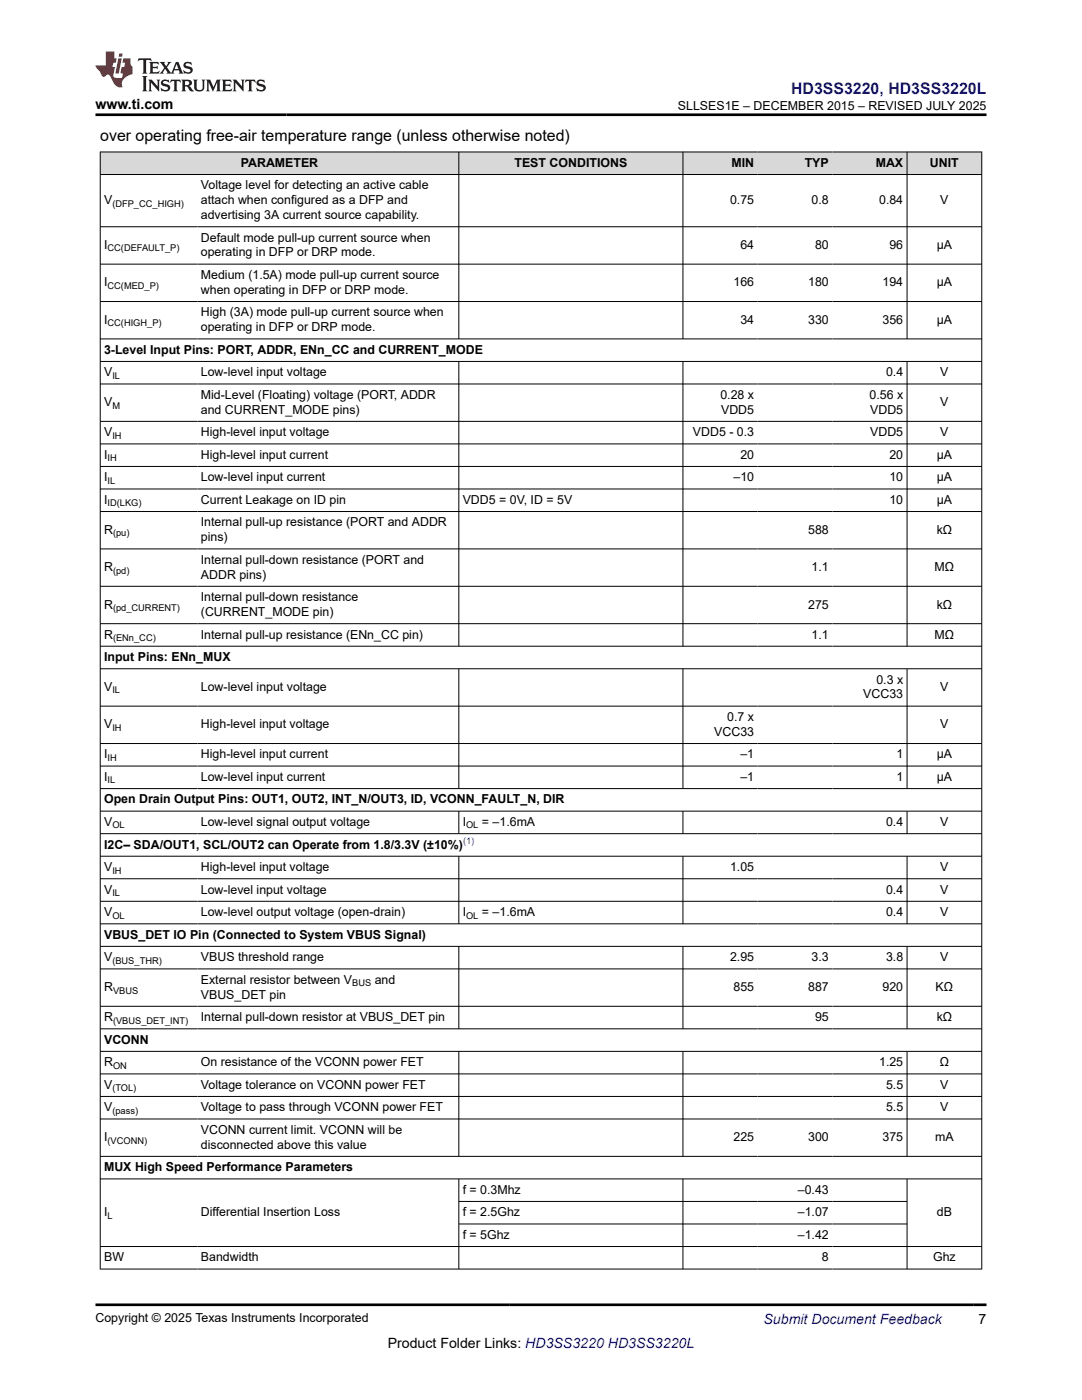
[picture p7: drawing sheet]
<svg xmlns="http://www.w3.org/2000/svg" width="216mm" height="279mm" viewBox="0 0 216 279" stroke-linecap="round" stroke-linejoin="round" font-family="sans-serif">
<defs><g id="words">
<text font-size="3.2" fill="#00f" x="157.8" y="18.7">HD3SS3220, HD3SS3220L</text>
<text font-size="3.2" x="20" y="28.2">over operating free-air temperature range (unless otherwise noted)</text>
<g font-size="2.8">
<text x="19" y="21.8">www.ti.com</text>
<text x="77.4" y="269">Product Folder Links: HD3SS3220 HD3SS3220L</text>
<text x="195.3" y="264.2">7</text>
</g>
<text font-size="2.8" fill="#00f" x="152.4" y="264.2">Submit Document Feedback</text>
<g font-size="2.5">
<text x="135.3" y="21.9">SLLSES1E – DECEMBER 2015 – REVISED JULY 2025</text>
<text x="48" y="33.3">PARAMETER</text>
<text x="102.7" y="33.3">TEST CONDITIONS</text>
<text x="145.9" y="33.3">MIN</text>
<text x="160.6" y="33.3">TYP</text>
<text x="174.7" y="33.3">MAX</text>
<text x="185.6" y="33.3">UNIT</text>
<text x="20.8" y="40.8">V</text>
<text x="40.1" y="37.8">Voltage level for detecting an active cable</text>
<text x="40.1" y="40.8">attach when configured as a DFP and</text>
<text x="145.7" y="40.8">0.75</text>
<text x="161.9" y="40.8">0.8</text>
<text x="175.4" y="40.8">0.84</text>
<text x="187.6" y="40.8">V</text>
<text x="40.1" y="43.7">advertising 3A current source capability.</text>
<text x="20.8" y="49.7">I</text>
<text x="40.1" y="48.2">Default mode pull-up current source when</text>
<text x="40.1" y="51.2">operating in DFP or DRP mode.</text>
<text x="147.7" y="49.7">64</text>
<text x="162.6" y="49.7">80</text>
<text x="177.5" y="49.7">96</text>
<text x="186.9" y="49.7">µA</text>
<text x="20.8" y="57.2">I</text>
<text x="40.1" y="55.7">Medium (1.5A) mode pull-up current source</text>
<text x="40.1" y="58.6">when operating in DFP or DRP mode.</text>
<text x="146.4" y="57.2">166</text>
<text x="161.3" y="57.2">180</text>
<text x="176.1" y="57.2">194</text>
<text x="186.9" y="57.2">µA</text>
<text x="20.8" y="64.6">I</text>
<text x="40.1" y="63.1">High (3A) mode pull-up current source when</text>
<text x="147.7" y="64.6">34</text>
<text x="161.3" y="64.6">330</text>
<text x="176.1" y="64.6">356</text>
<text x="186.9" y="64.6">µA</text>
<text x="20.8" y="70.6">3-Level Input Pins: PORT, ADDR, ENn_CC and CURRENT_MODE</text>
<text x="40.1" y="66.1">operating in DFP or DRP mode.</text>
<text x="20.8" y="75.1">V</text>
<text x="40.1" y="75.1">Low-level input voltage</text>
<text x="176.8" y="75.1">0.4</text>
<text x="187.6" y="75.1">V</text>
<text x="20.8" y="81.1">V</text>
<text x="40.1" y="79.6">Mid-Level (Floating) voltage (PORT, ADDR</text>
<text x="40.1" y="82.6">and CURRENT_MODE pins)</text>
<text x="143.7" y="79.6">0.28 x</text>
<text x="143.9" y="82.6">VDD5</text>
<text x="173.5" y="79.6">0.56 x</text>
<text x="173.6" y="82.6">VDD5</text>
<text x="187.6" y="81.1">V</text>
<text x="20.8" y="87.1">V</text>
<text x="40.1" y="87.1">High-level input voltage</text>
<text x="138.3" y="87.1">VDD5 - 0.3</text>
<text x="173.6" y="87.1">VDD5</text>
<text x="187.6" y="87.1">V</text>
<text x="20.8" y="91.6">I</text>
<text x="40.1" y="91.6">High-level input current</text>
<text x="147.7" y="91.6">20</text>
<text x="177.5" y="91.6">20</text>
<text x="186.9" y="91.6">µA</text>
<text x="20.8" y="96">I</text>
<text x="20.8" y="100.5">I</text>
<text x="40.1" y="96">Low-level input current</text>
<text x="40.1" y="100.5">Current Leakage on ID pin</text>
<text x="92.3" y="100.5">VDD5 = 0V, ID = 5V</text>
<text x="146.4" y="96">–10</text>
<text x="177.5" y="96">10</text>
<text x="177.5" y="100.5">10</text>
<text x="186.9" y="96">µA</text>
<text x="186.9" y="100.5">µA</text>
<text x="20.8" y="106.5">R</text>
<text x="40.1" y="105">Internal pull-up resistance (PORT and ADDR</text>
<text x="161.3" y="106.5">588</text>
<text x="186.9" y="106.5">kΩ</text>
<text x="20.8" y="114">R</text>
<text x="40.1" y="108">pins)</text>
<text x="40.1" y="112.5">Internal pull-down resistance (PORT and</text>
<text x="161.9" y="114">1.1</text>
<text x="186.5" y="114">MΩ</text>
<text x="40.1" y="115.5">ADDR pins)</text>
<text x="40.1" y="120">Internal pull-down resistance</text>
<text x="20.8" y="121.4">R</text>
<text x="40.1" y="122.9">(CURRENT_MODE pin)</text>
<text x="161.3" y="121.4">275</text>
<text x="186.9" y="121.4">kΩ</text>
<text x="20.8" y="127.4">R</text>
<text x="20.8" y="131.9">Input Pins: ENn_MUX</text>
<text x="40.1" y="127.4">Internal pull-up resistance (ENn_CC pin)</text>
<text x="161.9" y="127.4">1.1</text>
<text x="186.5" y="127.4">MΩ</text>
<text x="20.8" y="137.9">V</text>
<text x="40.1" y="137.9">Low-level input voltage</text>
<text x="174.9" y="136.4">0.3 x</text>
<text x="187.6" y="137.9">V</text>
<text x="145.1" y="143.9">0.7 x</text>
<text x="172.3" y="139.4">VCC33</text>
<text x="20.8" y="145.4">V</text>
<text x="40.1" y="145.4">High-level input voltage</text>
<text x="142.5" y="146.8">VCC33</text>
<text x="187.6" y="145.4">V</text>
<text x="20.8" y="151.3">I</text>
<text x="20.8" y="155.8">I</text>
<text x="40.1" y="151.3">High-level input current</text>
<text x="40.1" y="155.8">Low-level input current</text>
<text x="147.7" y="151.3">–1</text>
<text x="147.7" y="155.8">–1</text>
<text x="178.9" y="151.3">1</text>
<text x="178.9" y="155.8">1</text>
<text x="186.9" y="151.3">µA</text>
<text x="186.9" y="155.8">µA</text>
<text x="20.8" y="160.3">Open Drain Output Pins: OUT1, OUT2, INT_N/OUT3, ID, VCONN_FAULT_N, DIR</text>
<text x="20.8" y="164.8">V</text>
<text x="40.1" y="164.8">Low-level signal output voltage</text>
<text x="92.3" y="164.8">I</text>
<text x="96.2" y="164.8">= –1.6mA</text>
<text x="176.8" y="164.8">0.4</text>
<text x="187.6" y="164.8">V</text>
<text x="20.8" y="169.3">I2C– SDA/OUT1, SCL/OUT2 can Operate from 1.8/3.3V (±10%)</text>
<text x="20.8" y="173.8">V</text>
<text x="40.1" y="173.8">High-level input voltage</text>
<text x="145.7" y="173.8">1.05</text>
<text x="187.6" y="173.8">V</text>
<text x="20.8" y="178.3">V</text>
<text x="40.1" y="178.3">Low-level input voltage</text>
<text x="176.8" y="178.3">0.4</text>
<text x="187.6" y="178.3">V</text>
<text x="20.8" y="182.8">V</text>
<text x="40.1" y="182.8">Low-level output voltage (open-drain)</text>
<text x="92.3" y="182.8">I</text>
<text x="96.2" y="182.8">= –1.6mA</text>
<text x="176.8" y="182.8">0.4</text>
<text x="187.6" y="182.8">V</text>
<text x="20.8" y="187.3">VBUS_DET IO Pin (Connected to System VBUS Signal)</text>
<text x="20.8" y="191.8">V</text>
<text x="40.1" y="191.8">VBUS threshold range</text>
<text x="145.7" y="191.8">2.95</text>
<text x="161.9" y="191.8">3.3</text>
<text x="176.8" y="191.8">3.8</text>
<text x="187.6" y="191.8">V</text>
<text x="20.8" y="197.8">R</text>
<text x="40.1" y="196.3">External resistor between V</text>
<text x="74.8" y="196.3">and</text>
<text x="146.4" y="197.8">855</text>
<text x="161.3" y="197.8">887</text>
<text x="176.1" y="197.8">920</text>
<text x="186.7" y="197.8">KΩ</text>
<text x="20.8" y="203.8">R</text>
<text x="40.1" y="199.3">VBUS_DET pin</text>
<text x="40.1" y="203.8">Internal pull-down resistor at VBUS_DET pin</text>
<text x="162.6" y="203.8">95</text>
<text x="186.9" y="203.8">kΩ</text>
<text x="20.8" y="208.3">VCONN</text>
<text x="20.8" y="212.8">R</text>
<text x="40.1" y="212.8">On resistance of the VCONN power FET</text>
<text x="175.4" y="212.8">1.25</text>
<text x="187.5" y="212.8">Ω</text>
<text x="20.8" y="217.3">V</text>
<text x="20.8" y="221.8">V</text>
<text x="40.1" y="217.3">Voltage tolerance on VCONN power FET</text>
<text x="40.1" y="221.8">Voltage to pass through VCONN power FET</text>
<text x="176.8" y="217.3">5.5</text>
<text x="176.8" y="221.8">5.5</text>
<text x="187.6" y="217.3">V</text>
<text x="187.6" y="221.8">V</text>
<text x="20.8" y="227.8">I</text>
<text x="40.1" y="226.3">VCONN current limit. VCONN will be</text>
<text x="146.4" y="227.8">225</text>
<text x="161.3" y="227.8">300</text>
<text x="176.1" y="227.8">375</text>
<text x="186.6" y="227.8">mA</text>
<text x="20.8" y="233.7">MUX High Speed Performance Parameters</text>
<text x="40.1" y="229.2">disconnected above this value</text>
<text x="92.3" y="238.2">f = 0.3Mhz</text>
<text x="159.2" y="238.2">–0.43</text>
<text x="20.8" y="242.7">I</text>
<text x="40.1" y="242.7">Differential Insertion Loss</text>
<text x="92.3" y="242.7">f = 2.5Ghz</text>
<text x="159.2" y="242.7">–1.07</text>
<text x="186.9" y="242.7">dB</text>
<text x="20.8" y="251.7">BW</text>
<text x="40.1" y="251.7">Bandwidth</text>
<text x="92.3" y="247.2">f = 5Ghz</text>
<text x="159.2" y="247.2">–1.42</text>
<text x="164" y="251.7">8</text>
<text x="186.2" y="251.7">Ghz</text>
<text x="19" y="263.9">Copyright © 2025 Texas Instruments Incorporated</text>
</g>
<g font-size="1.9">
<text x="22.4" y="41.2">(DFP_CC_HIGH)</text>
<text x="21.5" y="50.2">CC(DEFAULT_P)</text>
<text x="21.5" y="57.6">CC(MED_P)</text>
<text x="21.5" y="65.1">CC(HIGH_P)</text>
<text x="22.4" y="75.6">IL</text>
<text x="22.4" y="81.6">M</text>
<text x="22.4" y="87.5">IH</text>
<text x="21.5" y="92">IH</text>
<text x="21.5" y="96.5">IL</text>
<text x="21.5" y="101">ID(LKG)</text>
<text x="22.6" y="107">(pu)</text>
<text x="22.6" y="114.5">(pd)</text>
<text x="22.6" y="121.9">(pd_CURRENT)</text>
<text x="22.6" y="127.9">(ENn_CC)</text>
<text x="22.4" y="138.4">IL</text>
<text x="22.4" y="145.9">IH</text>
<text x="21.5" y="151.8">IH</text>
<text x="21.5" y="156.3">IL</text>
<text x="22.4" y="165.3">OL</text>
<text x="93" y="165.3">OL</text>
<text x="22.4" y="174.3">IH</text>
<text x="22.4" y="178.8">IL</text>
<text x="22.4" y="183.3">OL</text>
<text x="93" y="183.3">OL</text>
<text x="22.4" y="192.3">(BUS_THR)</text>
<text x="70.3" y="196.8">BUS</text>
<text x="22.6" y="198.3">VBUS</text>
<text x="22.6" y="204.3">(VBUS_DET_INT)</text>
<text x="22.6" y="213.3">ON</text>
<text x="22.4" y="217.8">(TOL)</text>
<text x="22.4" y="222.3">(pass)</text>
<text x="21.5" y="228.3">(VCONN)</text>
<text x="21.5" y="243.2">L</text>
</g>
<text font-size="1.9" fill="#00f" x="92.4" y="168.5">(1)</text>
</g></defs>
<g fill="#d8d8d8">
<path d="M20 30.3h175.9v4.5h-175.9z" fill-rule="evenodd"/>
<path d="M20.1 30.4h71.4v4.4h-71.4z" fill-rule="evenodd"/>
<path d="M91.6 30.4h44.6v4.4h-44.6z" fill-rule="evenodd"/>
<path d="M136.3 30.4h14.9v4.4h-14.9z" fill-rule="evenodd"/>
<path d="M151.2 30.4h14.9v4.4h-14.9z" fill-rule="evenodd"/>
<path d="M166.1 30.4h14.8v4.4h-14.8z" fill-rule="evenodd"/>
<path d="M181.1 30.4h14.7v4.4h-14.7z" fill-rule="evenodd"/>
</g>
<g fill="none" stroke="#000" stroke-width=".2">
<path d="M19.9 30.3h176.1M19.9 34.8h176.1M20 30.3v223M91.6 30.3v37.4M136.3 30.3v37.4M181 30.3v37.4M195.9 30.3v223M19.9 45.3h176.1M19.9 52.7h176.1M19.9 60.2h176.1M19.9 67.6h176.1M19.9 72.1h176.1"/>
<path d="M19.9 76.6h176.1M91.6 72.1v56.9M136.3 72.1v56.9M181 72.1v56.9M19.9 84.1h176.1M19.9 88.6h176.1M19.9 93.1h176.1M19.9 97.6h176.1M19.9 102.1h176.1M19.9 109.5h176.1M19.9 117h176.1M19.9 124.5h176.1"/>
<path d="M19.9 129h176.1M19.9 133.5h176.1M91.6 133.5v23.9M136.3 133.5v23.9M181 133.5v23.9M19.9 140.9h176.1M19.9 148.4h176.1M19.9 152.9h176.1M19.9 157.4h176.1M19.9 161.9h176.1M19.9 166.4h176.1M19.9 170.9h176.1"/>
<path d="M19.9 175.4h176.1M19.9 179.9h176.1M91.6 161.9v4.5M91.6 170.9v13.5M136.3 161.9v4.5M136.3 170.9v13.5M181 161.9v4.5M181 170.9v13.5M19.9 184.4h176.1M19.9 188.9h176.1M19.9 193.4h176.1M91.6 188.9v16.5"/>
<path d="M136.3 188.9v16.5M181 188.9v16.5M19.9 200.8h176.1M19.9 205.3h176.1M19.9 209.8h176.1M19.9 214.3h176.1M19.9 218.8h176.1M91.6 209.8v21M136.3 209.8v21M181 209.8v21M19.9 223.3h176.1M19.9 230.8h176.1"/>
<path d="M19.9 235.3h176.1M91.6 235.3v18M91.6 239.8h89.5M136.3 235.3v18M181 235.3v18M19.9 248.8h176.1M19.9 253.3h176.1M91.6 244.3h89.5"/>
</g>
<path d="M27.7 11.6l-.2 .6 .5-.2h.6v.1v2.2l-.2 .4h1l-.2-.4v-2.2v-.1h.5l.5 .2-.1-.6zM29.8 12.4l.2 .3v1.6l-.2 .4h1.9l.1-.6a1.08 1.08 0 0 1-1.3 .2v-.7h.6l.4 .2v-.7l-.4 .2h-.6v-.5l.2-.2a1 1 0 0 1 1 .3l-.1-.5zM31.8 12.4l1 1.1-1 1.2h.9l-.2-.2 .4-.8 .5 .8-.2 .2h1.6l-.2-.2 .1-.5h1l.1 .5-.1 .2h.9l-.2-.4-.8-1.9h-.5l-1 2.1-.8-1.1 .9-1h-.8l.2 .2-.5 .6-.3-.6 .1-.2zM35.2 12.8l.4 1h-.8zM36.8 12.5a.65 .65 0 0 0-.2 .7 .65 .65 0 0 0 .6 .5l.7 .1 .1 .3a.79 .79 0 0 1-.7 .4 .79 .79 0 0 1-.7-.5l.1 .7 .2-.1a.93 .93 0 0 0 1.1 0 .93 .93 0 0 0 .4-.9 1.46 1.46 0 0 0-1.2-.6l-.1-.3a1.09 1.09 0 0 1 1.2 .2l-.2-.6-.1 .1-.6-.2zM28.4 15.2l.2 .4v2.2l-.2 .4h1l-.2-.4v-2.2l.2-.4zM29.6 15.9l.2 .4v1.5l-.2 .4h.8l-.3-.4v-1.3l1.7 1.8v-2l.2-.4h-.8l.2 .2 .1 1.1-1.2-1.3zM32.3 16a.65 .65 0 0 0-.2 .8 .65 .65 0 0 0 .7 .4l.6 .2 .1 .2a.79 .79 0 0 1-.7 .4 .79 .79 0 0 1-.7-.5l.1 .7 .2-.1a.93 .93 0 0 0 1.1 .1 .93 .93 0 0 0 .4-1 1.46 1.46 0 0 0-1.2-.5l-.1-.4a1.09 1.09 0 0 1 1.2 .2l-.2-.6-.1 .1-.6-.1zM34.1 15.9l-.1 .6a.63 .63 0 0 1 .7-.3l.1 1.6-.3 .4h1l-.2-.4v-1.6a.66 .66 0 0 1 .8 .3l-.1-.6zM36.2 15.9l.2 .4v1.5l-.2 .4h.9l-.2-.2v-.7h.5l.1 .2a.79 .79 0 0 0 1.2 .6l-1-.9a.61 .61 0 0 0 .6-.6 .61 .61 0 0 0-.5-.7zM36.9 16.2h.2a.47 .47 0 0 1 .5 .1 .47 .47 0 0 1 .1 .5l-.2 .1-.6 .1zM38.5 15.9l.2 .2a2.27 2.27 0 0 0 .4 2 1.04 1.04 0 0 0 1.7-.7v-1.3l.2-.2h-.8l.2 .4v1.1a.6 .6 0 0 1-.6 .6 .6 .6 0 0 1-.6-.6v-1.1l.3-.4zM41.1 15.9l.2 .4v1.5l-.2 .4h.7l-.2-.4v-1.4l.9 1.9 .8-1.9v1.4l-.2 .4h1l-.3-.4v-1.5l.3-.4h-.8l-.7 1.5-.7-1.5zM44.3 15.9l.2 .4v1.5l-.2 .4h1.9l.1-.6a1.09 1.09 0 0 1-1.3 .2v-.7h.6l.4 .2v-.6l-.4 .2h-.6v-.6l.2-.1a1.01 1.01 0 0 1 1 .3l-.1-.6zM46.4 15.9l.3 .4v1.5l-.3 .4h.8l-.2-.4v-1.3l1.6 1.8v-2l.2-.4h-.7l.2 .2v1.1l-1.2-1.3zM49 15.9l-.1 .6a.63 .63 0 0 1 .8-.3v1.6l-.3 .4h1l-.2-.4v-1.6a.66 .66 0 0 1 .8 .3l-.1-.6zM51.4 16a.65 .65 0 0 0-.2 .8 .65 .65 0 0 0 .6 .4l.6 .2 .2 .2a.79 .79 0 0 1-.8 .4 .79 .79 0 0 1-.6-.5l.1 .7 .2-.1a.93 .93 0 0 0 1 .1 .93 .93 0 0 0 .5-1 1.46 1.46 0 0 0-1.3-.5l-.1-.4a1.09 1.09 0 0 1 1.3 .2l-.2-.6-.2 .1-.5-.1z" fill="#231f20"/>
<path d="M21.1 10.3v2.7h-2.1l.1 .4 .9 1a.95 .95 0 0 0 .9 .9 .59 .59 0 0 1 .6-.4 .59 .59 0 0 1 .5 .3l.4 .8a1.59 1.59 0 0 0 2.1 1.4 1.61 1.61 0 0 1 1-2.3l1-.3-.1-1.5a1.59 1.59 0 0 1-.4-1.7h-1.4l-.2 .9h.5l-.1 .9h-.5l-.2 .9v.3l.4 .1-.2 .9h-.6a.73 .73 0 0 1-1.1-.7l.3-1.5h-.5l.2-.9h.5l.2-.9h-.5v-1.3zM23.6 11.6l-.6 3.1h.7l.6-3.1zM23.8 10.7l-.1 .6h.7l.1-.6z" fill="#ed1c24"/>
<path d="M19 22.9h177.8M19 260.4h177.8" fill="none" stroke="#000" stroke-width=".53"/>
<use href="#words"/>
</svg>
